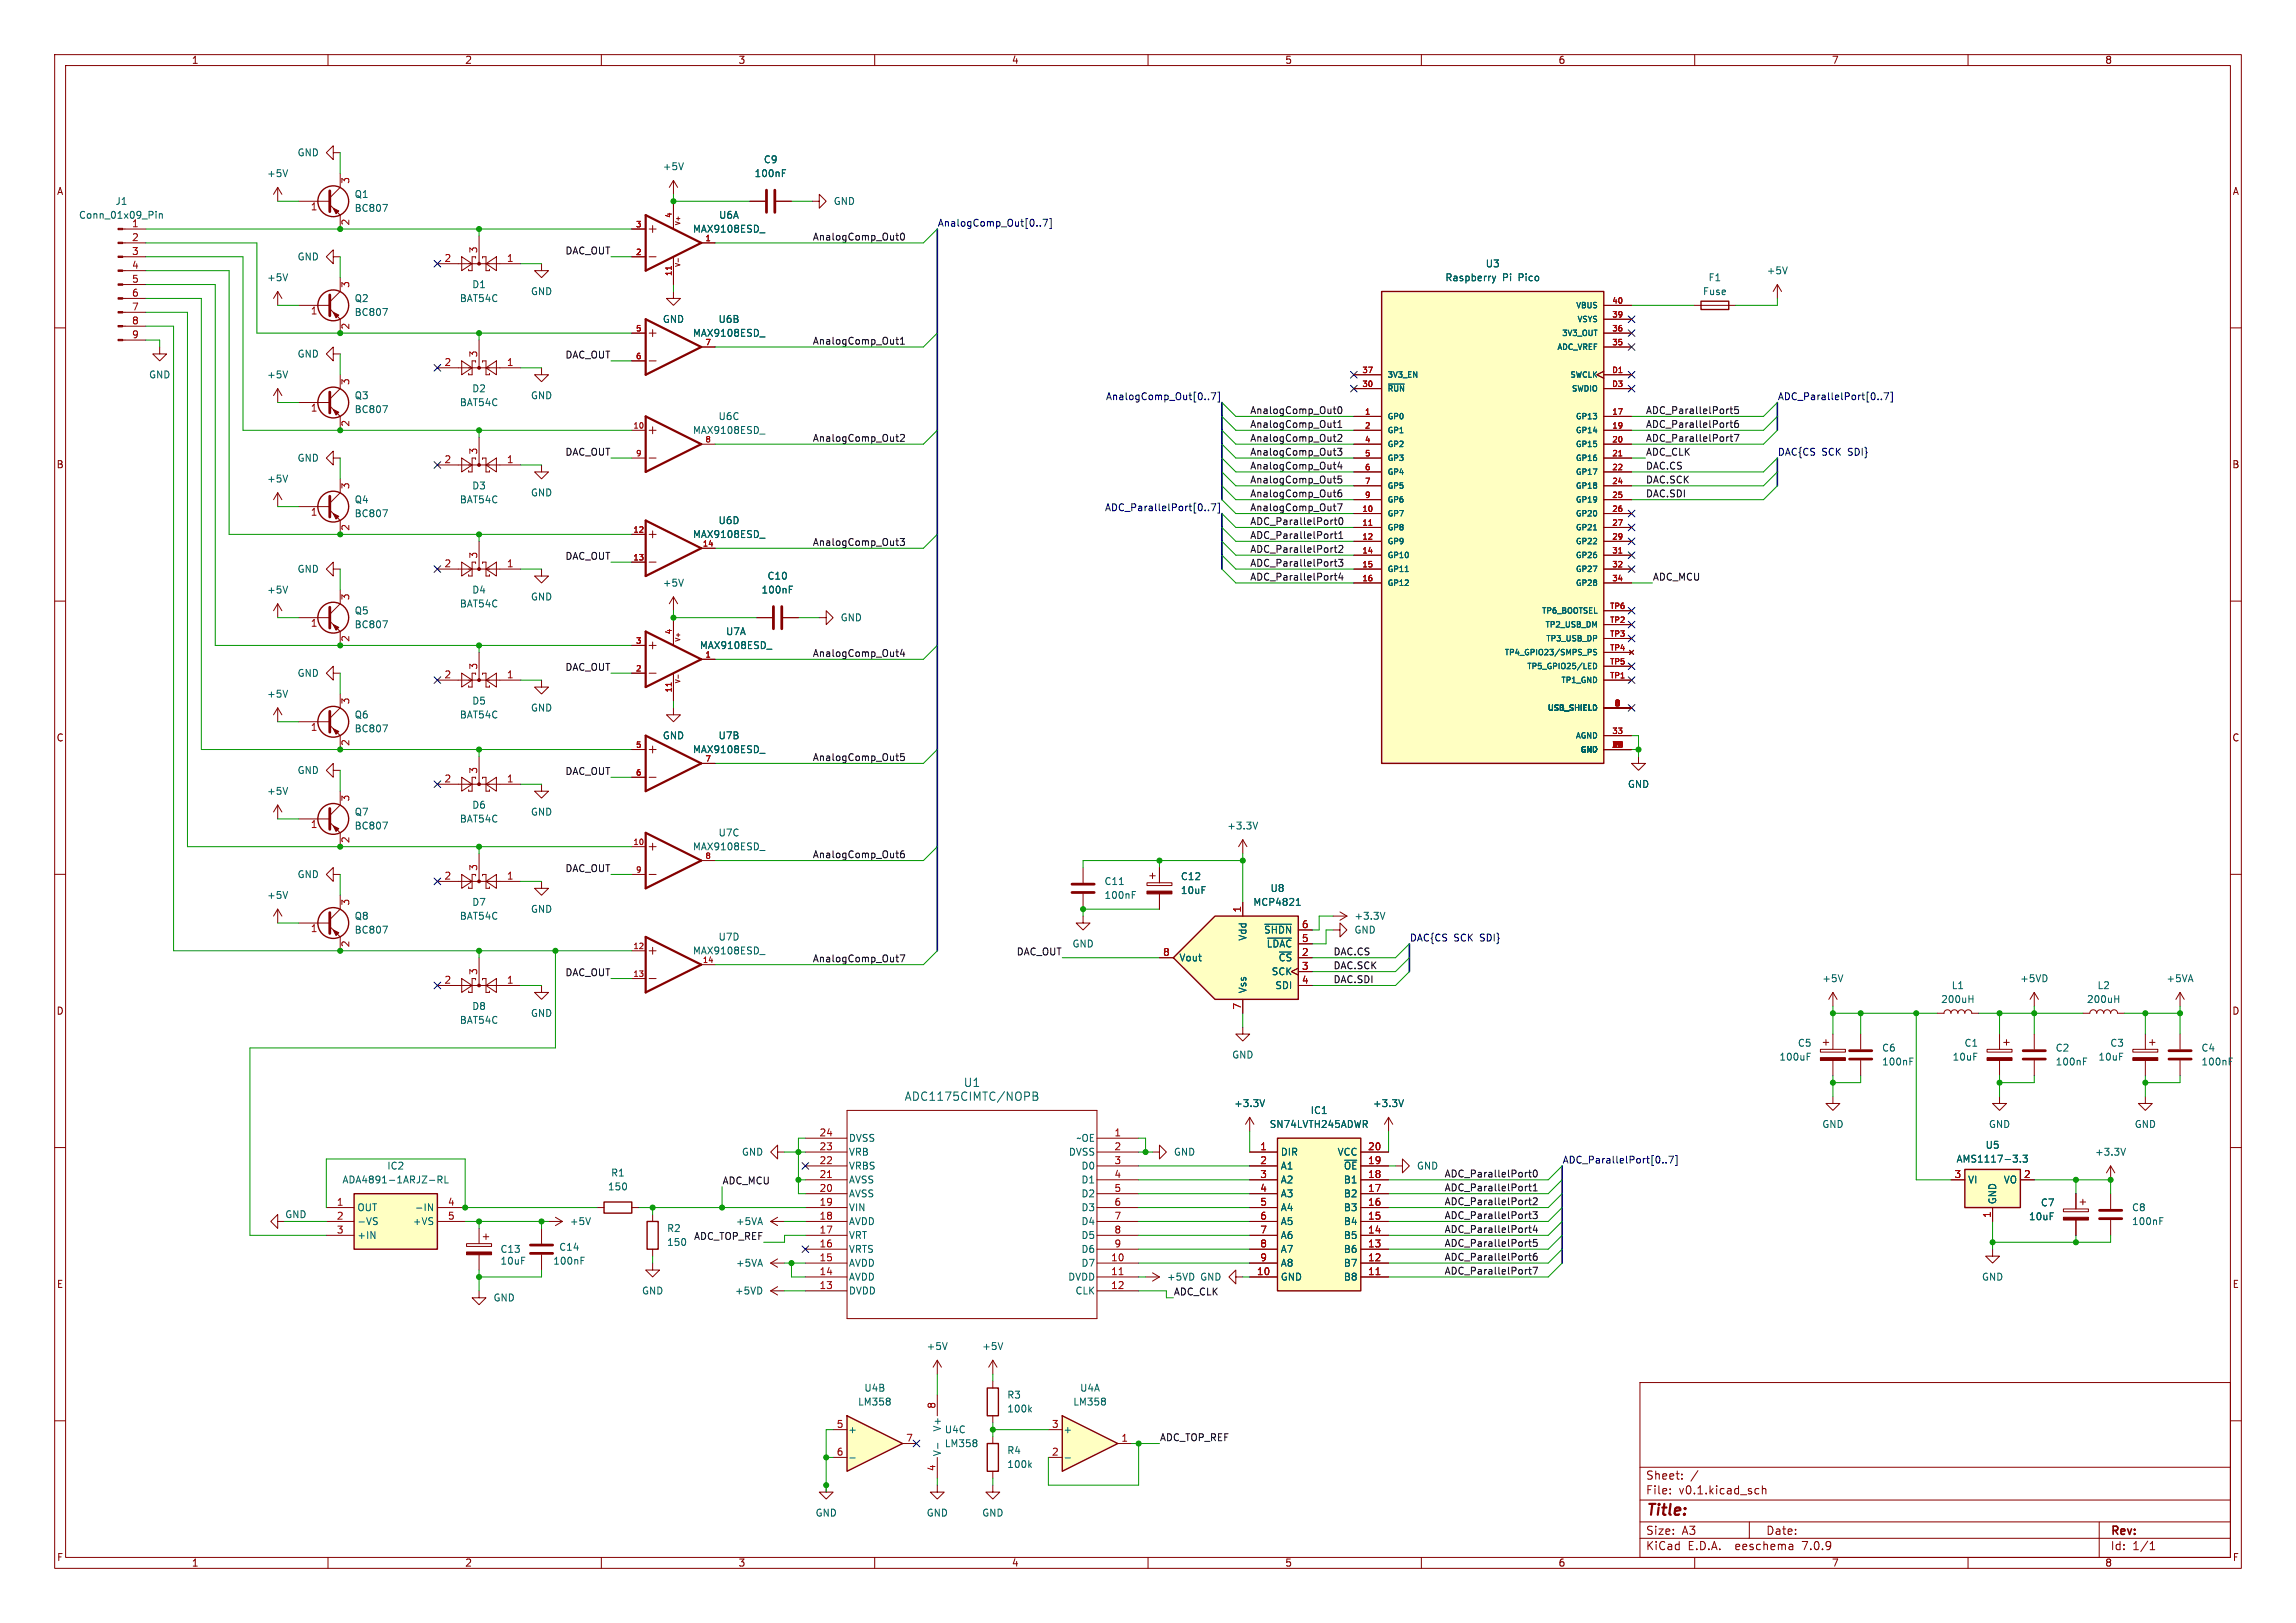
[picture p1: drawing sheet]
<svg xmlns="http://www.w3.org/2000/svg" width="420mm" height="297mm" viewBox="0 0 420 297" stroke-linecap="round" stroke-linejoin="round" font-family="sans-serif">
<defs><g id="words">
<text font-size="2.8" fill="#840000" x="301" y="277.9">Title:</text>
<g font-size="2.1" fill="#006464">
<text x="165.4" y="201.7">ADC1175CIMTC/NOPB</text>
<text x="176.2" y="199.1">U1</text>
</g>
<g font-size="2.1" fill="#840000">
<text x="301" y="273.7">File:</text>
<text x="301" y="271">Sheet:</text>
<text x="307.1" y="273.7">v0.1.kicad_sch</text>
<text x="301" y="281.1">Size:</text>
<text x="307.6" y="281.1">A3</text>
<text x="323" y="281.1">Date:</text>
<text x="386" y="281.3">Rev:</text>
<text x="301" y="283.9">KiCad</text>
<text x="308.7" y="283.9">E.D.A.</text>
<text x="317.6" y="283.9">eeschema</text>
<text x="330" y="283.9">7.0.9</text>
<text x="386" y="283.9">Id:</text>
<text x="390.1" y="283.9">1/1</text>
</g>
<g font-size="1.8" fill="#840000">
<text x="35" y="11.9">1</text>
<text x="85" y="11.9">2</text>
<text x="135" y="11.9">3</text>
<text x="185" y="11.9">4</text>
<text x="235" y="11.9">5</text>
<text x="285" y="11.9">6</text>
<text x="335" y="11.9">7</text>
<text x="385" y="11.9">8</text>
<text x="10.3" y="35.9">A</text>
<text x="408.3" y="35.9">A</text>
<text x="10.3" y="85.9">B</text>
<text x="408.2" y="85.9">B</text>
<text x="10.3" y="135.9">C</text>
<text x="408.2" y="135.9">C</text>
<text x="10.3" y="185.9">D</text>
<text x="408.2" y="185.9">D</text>
<text x="10.3" y="235.9">E</text>
<text x="408.3" y="235.9">E</text>
<text x="10.3" y="285.9">F</text>
<text x="35" y="286.9">1</text>
<text x="85" y="286.9">2</text>
<text x="135" y="286.9">3</text>
<text x="185" y="286.9">4</text>
<text x="235" y="286.9">5</text>
<text x="285" y="286.9">6</text>
<text x="335" y="286.9">7</text>
<text x="385" y="286.9">8</text>
<text x="408.3" y="285.9">F</text>
</g>
<g font-size="1.8" fill="#006464">
<text x="54.3" y="28.8">GND</text>
<text x="48.8" y="32.6">+5V</text>
<text x="121.2" y="31.3">+5V</text>
<text x="137.9" y="32.6">100nF</text>
<text x="139.6" y="30.1">C9</text>
<text x="14.4" y="40.2">Conn_01x09_Pin</text>
<text x="21" y="37.7">J1</text>
<text x="24.1" y="41.7">1</text>
<text x="64.8" y="39">BC807</text>
<text x="64.8" y="36.4">Q1</text>
<text x="131.4" y="40.2">U6A</text>
<text x="152.4" y="37.7">GND</text>
<text x="54.3" y="47.9">GND</text>
<text x="126.7" y="42.8">MAX9108ESD_</text>
<text x="48.8" y="51.7">+5V</text>
<text x="86.3" y="52.9">D1</text>
<text x="264.3" y="51.7">Raspberry</text>
<text x="271.7" y="49.1">U3</text>
<text x="274.8" y="51.7">Pi</text>
<text x="277.9" y="51.7">Pico</text>
<text x="312.4" y="51.7">F1</text>
<text x="323.1" y="50.4">+5V</text>
<text x="64.8" y="58">BC807</text>
<text x="64.8" y="55.5">Q2</text>
<text x="84" y="55.5">BAT54C</text>
<text x="97" y="54.2">GND</text>
<text x="121.2" y="59.3">GND</text>
<text x="131.3" y="59.3">U6B</text>
<text x="311.4" y="54.2">Fuse</text>
<text x="54.3" y="65.6">GND</text>
<text x="126.7" y="61.8">MAX9108ESD_</text>
<text x="27.2" y="69.4">GND</text>
<text x="48.8" y="69.4">+5V</text>
<text x="86.3" y="72">D2</text>
<text x="64.8" y="75.8">BC807</text>
<text x="64.8" y="73.3">Q3</text>
<text x="84" y="74.5">BAT54C</text>
<text x="97" y="73.3">GND</text>
<text x="131.3" y="77.1">U6C</text>
<text x="126.7" y="79.6">MAX9108ESD_</text>
<text x="48.8" y="88.5">+5V</text>
<text x="54.3" y="84.7">GND</text>
<text x="86.3" y="89.8">D3</text>
<text x="64.8" y="94.8">BC807</text>
<text x="64.8" y="92.3">Q4</text>
<text x="84" y="92.3">BAT54C</text>
<text x="97" y="91">GND</text>
<text x="126.7" y="98.7">MAX9108ESD_</text>
<text x="131.3" y="96.1">U6D</text>
<text x="54.3" y="105">GND</text>
<text x="121.2" y="107.5">+5V</text>
<text x="140.3" y="106.3">C10</text>
<text x="48.8" y="108.8">+5V</text>
<text x="64.8" y="112.6">Q5</text>
<text x="84" y="111.4">BAT54C</text>
<text x="86.3" y="108.8">D4</text>
<text x="97" y="110.1">GND</text>
<text x="139.2" y="108.8">100nF</text>
<text x="153.7" y="113.9">GND</text>
<text x="64.8" y="115.2">BC807</text>
<text x="127.9" y="119">MAX9108ESD_</text>
<text x="132.7" y="116.4">U7A</text>
<text x="54.3" y="124.1">GND</text>
<text x="48.8" y="127.9">+5V</text>
<text x="64.8" y="131.7">Q6</text>
<text x="84" y="131.7">BAT54C</text>
<text x="86.3" y="129.1">D5</text>
<text x="97" y="130.4">GND</text>
<text x="64.8" y="134.2">BC807</text>
<text x="121.2" y="135.5">GND</text>
<text x="131.3" y="135.5">U7B</text>
<text x="54.3" y="141.8">GND</text>
<text x="126.7" y="138">MAX9108ESD_</text>
<text x="48.8" y="145.6">+5V</text>
<text x="64.8" y="149.5">Q7</text>
<text x="86.3" y="148.2">D6</text>
<text x="97" y="149.5">GND</text>
<text x="297.7" y="144.4">GND</text>
<text x="64.8" y="152">BC807</text>
<text x="84" y="150.7">BAT54C</text>
<text x="126.7" y="155.8">MAX9108ESD_</text>
<text x="131.3" y="153.3">U7C</text>
<text x="224.4" y="152">+3.3V</text>
<text x="54.3" y="160.9">GND</text>
<text x="215.9" y="161.3">C12</text>
<text x="48.8" y="164.7">+5V</text>
<text x="86.3" y="166">D7</text>
<text x="97" y="167.2">GND</text>
<text x="201.9" y="164.7">100nF</text>
<text x="201.9" y="162.2">C11</text>
<text x="215.9" y="163.8">10uF</text>
<text x="229.2" y="166">MCP4821</text>
<text x="232.3" y="163.4">U8</text>
<text x="64.8" y="171">BC807</text>
<text x="64.8" y="168.5">Q8</text>
<text x="84" y="168.5">BAT54C</text>
<text x="131.3" y="172.3">U7D</text>
<text x="196.1" y="173.6">GND</text>
<text x="228.2" y="172.2" transform="rotate(-90 228.2 172.2)">Vdd</text>
<text x="231.1" y="171">~{SHDN}</text>
<text x="231.6" y="173.6">~{LDAC}</text>
<text x="247.7" y="171">GND</text>
<text x="247.7" y="168.5">+3.3V</text>
<text x="126.7" y="174.9">MAX9108ESD_</text>
<text x="215.6" y="176.1">Vout</text>
<text x="232.5" y="178.7">SCK</text>
<text x="233.8" y="176.1">~{CS}</text>
<text x="333.2" y="179.9">+5V</text>
<text x="369.4" y="179.9">+5VD</text>
<text x="396.2" y="179.9">+5VA</text>
<text x="86.3" y="185">D8</text>
<text x="228.2" y="181.9" transform="rotate(-90 228.2 181.9)">Vss</text>
<text x="233.2" y="181.2">SDI</text>
<text x="355" y="183.7">200uH</text>
<text x="356.9" y="181.2">L1</text>
<text x="381.7" y="183.7">200uH</text>
<text x="383.6" y="181.2">L2</text>
<text x="84" y="187.6">BAT54C</text>
<text x="97" y="186.3">GND</text>
<text x="328.8" y="191.7">C5</text>
<text x="359.3" y="191.7">C1</text>
<text x="385.9" y="191.7">C3</text>
<text x="225.3" y="193.9">GND</text>
<text x="325.4" y="194.3">100uF</text>
<text x="344.2" y="192.6">C6</text>
<text x="344.2" y="195.2">100nF</text>
<text x="357.1" y="194.3">10uF</text>
<text x="375.9" y="192.6">C2</text>
<text x="375.9" y="195.2">100nF</text>
<text x="383.8" y="194.3">10uF</text>
<text x="402.6" y="192.6">C4</text>
<text x="402.6" y="195.2">100nF</text>
<text x="225.7" y="202.8">+3.3V</text>
<text x="251.1" y="202.8">+3.3V</text>
<text x="155.2" y="209.1">DVSS</text>
<text x="196.8" y="209.1">~OE</text>
<text x="232.2" y="206.6">SN74LVTH245ADWR</text>
<text x="239.7" y="204.1">IC1</text>
<text x="333.2" y="206.6">GND</text>
<text x="363.7" y="206.6">GND</text>
<text x="390.4" y="206.6">GND</text>
<text x="70.7" y="214.2">IC2</text>
<text x="111.7" y="215.5">R1</text>
<text x="135.6" y="211.7">GND</text>
<text x="155.2" y="214.2">VRBS</text>
<text x="155.2" y="211.7">VRB</text>
<text x="195.4" y="211.7">DVSS</text>
<text x="197.7" y="214.2">D0</text>
<text x="214.6" y="211.7">GND</text>
<text x="234.2" y="211.7">DIR</text>
<text x="234.2" y="214.2">A1</text>
<text x="244.6" y="211.7">VCC</text>
<text x="245.7" y="214.2">~{OE}</text>
<text x="259.1" y="214.2">GND</text>
<text x="357.8" y="213">AMS1117-3.3</text>
<text x="363.1" y="210.4">U5</text>
<text x="383.1" y="211.7">+3.3V</text>
<text x="62.6" y="216.8">ADA4891-1ARJZ-RL</text>
<text x="65.3" y="221.8">OUT</text>
<text x="75.8" y="221.8">-IN</text>
<text x="111.1" y="218">150</text>
<text x="155.2" y="221.8">VIN</text>
<text x="155.2" y="219.3">AVSS</text>
<text x="155.2" y="216.8">AVSS</text>
<text x="197.7" y="216.8">D1</text>
<text x="197.7" y="219.3">D2</text>
<text x="197.7" y="221.8">D3</text>
<text x="234.2" y="216.8">A2</text>
<text x="234.2" y="219.3">A3</text>
<text x="234.2" y="221.8">A4</text>
<text x="245.7" y="221.8">B3</text>
<text x="245.7" y="219.3">B2</text>
<text x="245.7" y="216.8">B1</text>
<text x="359.9" y="216.8">VI</text>
<text x="365.4" y="220.5" transform="rotate(-90 365.4 220.5)">GND</text>
<text x="366.4" y="216.8">VO</text>
<text x="373.2" y="221">C7</text>
<text x="389.9" y="221.8">C8</text>
<text x="52.1" y="223.1">GND</text>
<text x="65.3" y="224.4">-VS</text>
<text x="65.3" y="226.9">+IN</text>
<text x="75.4" y="224.4">+VS</text>
<text x="104.1" y="224.4">+5V</text>
<text x="121.9" y="225.7">R2</text>
<text x="134.5" y="224.4">+5VA</text>
<text x="155.2" y="226.9">VRT</text>
<text x="155.2" y="224.4">AVDD</text>
<text x="197.7" y="224.4">D4</text>
<text x="197.7" y="226.9">D5</text>
<text x="234.2" y="224.4">A5</text>
<text x="234.2" y="226.9">A6</text>
<text x="245.7" y="226.9">B5</text>
<text x="245.7" y="224.4">B4</text>
<text x="371.1" y="223.5">10uF</text>
<text x="389.9" y="224.4">100nF</text>
<text x="91.4" y="229.5">C13</text>
<text x="91.4" y="231.6">10uF</text>
<text x="101.1" y="231.6">100nF</text>
<text x="102.2" y="229.1">C14</text>
<text x="121.9" y="228.2">150</text>
<text x="134.5" y="232">+5VA</text>
<text x="155.2" y="232">AVDD</text>
<text x="155.2" y="229.5">VRTS</text>
<text x="197.7" y="232">D7</text>
<text x="197.7" y="229.5">D6</text>
<text x="234.2" y="229.5">A7</text>
<text x="234.2" y="232">A8</text>
<text x="245.7" y="232">B7</text>
<text x="245.7" y="229.5">B6</text>
<text x="90.2" y="238.4">GND</text>
<text x="117.3" y="237.1">GND</text>
<text x="134.3" y="237.1">+5VD</text>
<text x="155.2" y="237.1">DVDD</text>
<text x="155.2" y="234.5">AVDD</text>
<text x="195.3" y="234.5">DVDD</text>
<text x="196.6" y="237.1">CLK</text>
<text x="213.4" y="234.5">+5VD</text>
<text x="219.4" y="234.5">GND</text>
<text x="234.2" y="234.5">GND</text>
<text x="245.7" y="234.5">B8</text>
<text x="362.5" y="234.5">GND</text>
<text x="169.4" y="247.2">+5V</text>
<text x="179.6" y="247.2">+5V</text>
<text x="156.9" y="257.4">LM358</text>
<text x="158" y="254.9">U4B</text>
<text x="184.2" y="256.1">R3</text>
<text x="196.2" y="257.4">LM358</text>
<text x="197.5" y="254.9">U4A</text>
<text x="155.1" y="262.5">+</text>
<text x="172.3" y="262.1" transform="rotate(-90 172.3 262.1)">V+</text>
<text x="172.7" y="262.5">U4C</text>
<text x="184.2" y="258.7">100k</text>
<text x="194.4" y="262.5">+</text>
<text x="172.3" y="266.6" transform="rotate(-90 172.3 266.6)">V-</text>
<text x="172.7" y="265">LM358</text>
<text x="184.2" y="266.3">R4</text>
<text x="184.2" y="268.8">100k</text>
<text x="149.1" y="277.7">GND</text>
<text x="169.4" y="277.7">GND</text>
<text x="179.6" y="277.7">GND</text>
</g>
<g font-size="1.8" fill="#a90000">
<text x="64.2" y="33.7" transform="rotate(-90 64.2 33.7)">3</text>
<text x="56.8" y="38.8">1</text>
<text x="64.2" y="41.3" transform="rotate(-90 64.2 41.3)">2</text>
<text x="24.1" y="44.2">2</text>
<text x="24.1" y="46.7">3</text>
<text x="87.4" y="46.4" transform="rotate(-90 87.4 46.4)">3</text>
<text x="24.1" y="49.3">4</text>
<text x="24.1" y="51.8">5</text>
<text x="64.2" y="52.8" transform="rotate(-90 64.2 52.8)">3</text>
<text x="81.2" y="48">2</text>
<text x="92.6" y="48">1</text>
<text x="24.1" y="54.4">6</text>
<text x="24.1" y="56.9">7</text>
<text x="24.1" y="59.4">8</text>
<text x="56.8" y="57.9">1</text>
<text x="24.1" y="62">9</text>
<text x="64.2" y="60.4" transform="rotate(-90 64.2 60.4)">2</text>
<text x="87.4" y="65.5" transform="rotate(-90 87.4 65.5)">3</text>
<text x="64.2" y="70.6" transform="rotate(-90 64.2 70.6)">3</text>
<text x="81.2" y="67.1">2</text>
<text x="92.6" y="67.1">1</text>
<text x="56.8" y="75.6">1</text>
<text x="64.2" y="78.2" transform="rotate(-90 64.2 78.2)">2</text>
<text x="87.4" y="83.3" transform="rotate(-90 87.4 83.3)">3</text>
<text x="64.2" y="89.6" transform="rotate(-90 64.2 89.6)">3</text>
<text x="81.2" y="84.8">2</text>
<text x="92.6" y="84.8">1</text>
<text x="56.8" y="94.7">1</text>
<text x="64.2" y="97.2" transform="rotate(-90 64.2 97.2)">2</text>
<text x="81.2" y="103.9">2</text>
<text x="87.4" y="102.3" transform="rotate(-90 87.4 102.3)">3</text>
<text x="92.6" y="103.9">1</text>
<text x="64.2" y="109.9" transform="rotate(-90 64.2 109.9)">3</text>
<text x="56.8" y="115">1</text>
<text x="64.2" y="117.5" transform="rotate(-90 64.2 117.5)">2</text>
<text x="81.2" y="124.2">2</text>
<text x="87.4" y="122.6" transform="rotate(-90 87.4 122.6)">3</text>
<text x="92.6" y="124.2">1</text>
<text x="64.2" y="129" transform="rotate(-90 64.2 129)">3</text>
<text x="56.8" y="134.1">1</text>
<text x="64.2" y="136.6" transform="rotate(-90 64.2 136.6)">2</text>
<text x="81.2" y="143.3">2</text>
<text x="87.4" y="141.7" transform="rotate(-90 87.4 141.7)">3</text>
<text x="92.6" y="143.3">1</text>
<text x="64.2" y="146.8" transform="rotate(-90 64.2 146.8)">3</text>
<text x="56.8" y="151.8">1</text>
<text x="64.2" y="154.4" transform="rotate(-90 64.2 154.4)">2</text>
<text x="81.2" y="161">2</text>
<text x="87.4" y="159.5" transform="rotate(-90 87.4 159.5)">3</text>
<text x="92.6" y="161">1</text>
<text x="64.2" y="165.8" transform="rotate(-90 64.2 165.8)">3</text>
<text x="227.1" y="167.1" transform="rotate(-90 227.1 167.1)">1</text>
<text x="56.8" y="170.9">1</text>
<text x="64.2" y="173.4" transform="rotate(-90 64.2 173.4)">2</text>
<text x="238.1" y="172.5">5</text>
<text x="238.1" y="169.9">6</text>
<text x="87.4" y="178.5" transform="rotate(-90 87.4 178.5)">3</text>
<text x="212.7" y="175">8</text>
<text x="238.1" y="175">2</text>
<text x="238.1" y="177.5">3</text>
<text x="81.2" y="180.1">2</text>
<text x="92.6" y="180.1">1</text>
<text x="227.1" y="184.9" transform="rotate(-90 227.1 184.9)">7</text>
<text x="238.1" y="180.1">4</text>
<text x="149.8" y="208">24</text>
<text x="203.8" y="208">1</text>
<text x="149.8" y="215.6">21</text>
<text x="149.8" y="213.1">22</text>
<text x="149.8" y="210.6">23</text>
<text x="203.8" y="210.6">2</text>
<text x="203.8" y="213.1">3</text>
<text x="203.8" y="215.6">4</text>
<text x="230.4" y="210.6">1</text>
<text x="230.4" y="213.1">2</text>
<text x="230.4" y="215.6">3</text>
<text x="250.1" y="215.6">18</text>
<text x="250.1" y="213.1">19</text>
<text x="250.1" y="210.6">20</text>
<text x="357.4" y="215.6">3</text>
<text x="370.1" y="215.6">2</text>
<text x="61.5" y="220.7">1</text>
<text x="81.8" y="220.7">4</text>
<text x="149.8" y="220.7">19</text>
<text x="149.8" y="218.2">20</text>
<text x="203.8" y="218.2">5</text>
<text x="203.8" y="220.7">6</text>
<text x="230.4" y="218.2">4</text>
<text x="230.4" y="220.7">5</text>
<text x="250.1" y="220.7">16</text>
<text x="250.1" y="218.2">17</text>
<text x="61.5" y="223.3">2</text>
<text x="61.5" y="225.8">3</text>
<text x="81.8" y="223.3">5</text>
<text x="149.8" y="225.8">17</text>
<text x="149.8" y="223.3">18</text>
<text x="203.8" y="223.3">7</text>
<text x="203.8" y="225.8">8</text>
<text x="230.4" y="223.3">6</text>
<text x="230.4" y="225.8">7</text>
<text x="250.1" y="225.8">14</text>
<text x="250.1" y="223.3">15</text>
<text x="364.2" y="223" transform="rotate(-90 364.2 223)">1</text>
<text x="149.8" y="233.4">14</text>
<text x="149.8" y="230.9">15</text>
<text x="149.8" y="228.3">16</text>
<text x="203.2" y="230.9">10</text>
<text x="203.2" y="233.4">11</text>
<text x="203.8" y="228.3">9</text>
<text x="229.8" y="233.4">10</text>
<text x="230.4" y="228.3">8</text>
<text x="230.4" y="230.9">9</text>
<text x="250.1" y="233.4">11</text>
<text x="250.1" y="230.9">12</text>
<text x="250.1" y="228.3">13</text>
<text x="149.8" y="236">13</text>
<text x="203.2" y="236">12</text>
<text x="171.2" y="257.9" transform="rotate(-90 171.2 257.9)">8</text>
<text x="153" y="261.4">5</text>
<text x="165.7" y="263.9">7</text>
<text x="192.3" y="261.4">3</text>
<text x="205" y="263.9">1</text>
<text x="153" y="266.4">6</text>
<text x="171.2" y="269.3" transform="rotate(-90 171.2 269.3)">4</text>
<text x="192.3" y="266.4">2</text>
</g>
<g font-size="1.8" fill="#000084">
<text x="171.4" y="41.6">AnalogComp_Out[0..7]</text>
<text x="202.2" y="73.3">AnalogComp_Out[0..7]</text>
<text x="325.1" y="73.3">ADC_ParallelPort[0..7]</text>
<text x="325.1" y="83.5">DAC{CS</text>
<text x="333.2" y="83.5">SCK</text>
<text x="338.2" y="83.5">SDI}</text>
<text x="202" y="93.6">ADC_ParallelPort[0..7]</text>
<text x="257.8" y="172.4">DAC{CS</text>
<text x="265.9" y="172.4">SCK</text>
<text x="270.9" y="172.4">SDI}</text>
<text x="285.8" y="213">ADC_ParallelPort[0..7]</text>
</g>
<g font-size="1.8" fill="#0f0f0f">
<text x="103.3" y="46.6">DAC_OUT</text>
<text x="148.6" y="44.1">AnalogComp_Out0</text>
<text x="103.3" y="65.7">DAC_OUT</text>
<text x="148.6" y="63.2">AnalogComp_Out1</text>
<text x="228.6" y="75.9">AnalogComp_Out0</text>
<text x="301" y="75.9">ADC_ParallelPort5</text>
<text x="103.3" y="83.5">DAC_OUT</text>
<text x="148.6" y="80.9">AnalogComp_Out2</text>
<text x="228.6" y="83.5">AnalogComp_Out3</text>
<text x="228.6" y="80.9">AnalogComp_Out2</text>
<text x="228.6" y="78.4">AnalogComp_Out1</text>
<text x="301" y="78.4">ADC_ParallelPort6</text>
<text x="301" y="80.9">ADC_ParallelPort7</text>
<text x="301" y="83.5">ADC_CLK</text>
<text x="228.6" y="86">AnalogComp_Out4</text>
<text x="228.6" y="88.6">AnalogComp_Out5</text>
<text x="301" y="86">DAC.CS</text>
<text x="301" y="88.6">DAC.SCK</text>
<text x="228.6" y="93.6">AnalogComp_Out7</text>
<text x="228.6" y="91.1">AnalogComp_Out6</text>
<text x="301" y="91.1">DAC.SDI</text>
<text x="148.6" y="100">AnalogComp_Out3</text>
<text x="228.6" y="96.2">ADC_ParallelPort0</text>
<text x="228.6" y="98.7">ADC_ParallelPort1</text>
<text x="228.6" y="101.3">ADC_ParallelPort2</text>
<text x="103.3" y="102.5">DAC_OUT</text>
<text x="228.6" y="106.3">ADC_ParallelPort4</text>
<text x="228.6" y="103.8">ADC_ParallelPort3</text>
<text x="302.3" y="106.3">ADC_MCU</text>
<text x="103.3" y="122.8">DAC_OUT</text>
<text x="148.6" y="120.3">AnalogComp_Out4</text>
<text x="103.3" y="141.9">DAC_OUT</text>
<text x="148.6" y="139.4">AnalogComp_Out5</text>
<text x="103.3" y="159.7">DAC_OUT</text>
<text x="148.6" y="157.1">AnalogComp_Out6</text>
<text x="103.3" y="178.7">DAC_OUT</text>
<text x="148.6" y="176.2">AnalogComp_Out7</text>
<text x="185.9" y="174.9">DAC_OUT</text>
<text x="243.8" y="180">DAC.SDI</text>
<text x="243.8" y="174.9">DAC.CS</text>
<text x="243.8" y="177.5">DAC.SCK</text>
<text x="264.2" y="215.6">ADC_ParallelPort0</text>
<text x="132.1" y="216.8">ADC_MCU</text>
<text x="264.2" y="218.1">ADC_ParallelPort1</text>
<text x="264.2" y="220.6">ADC_ParallelPort2</text>
<text x="126.9" y="227">ADC_TOP_REF</text>
<text x="264.2" y="223.2">ADC_ParallelPort3</text>
<text x="264.2" y="225.7">ADC_ParallelPort4</text>
<text x="264.2" y="228.3">ADC_ParallelPort5</text>
<text x="264.2" y="230.8">ADC_ParallelPort6</text>
<text x="264.2" y="233.3">ADC_ParallelPort7</text>
<text x="214.6" y="237.1">ADC_CLK</text>
<text x="212.1" y="263.8">ADC_TOP_REF</text>
</g>
<g font-size="1.4" fill="#a90000">
<text x="116.2" y="41.7">3</text>
<text x="122.9" y="40" transform="rotate(-90 122.9 40)">4</text>
<text x="116.2" y="46.7">2</text>
<text x="128.9" y="44.2">1</text>
<text x="122.9" y="50.6" transform="rotate(-90 122.9 50.6)">11</text>
<text x="294.8" y="58.2">39</text>
<text x="294.8" y="55.6">40</text>
<text x="116.2" y="60.7">5</text>
<text x="116.2" y="65.8">6</text>
<text x="128.9" y="63.2">7</text>
<text x="294.8" y="63.2">35</text>
<text x="294.8" y="60.7">36</text>
<text x="249.1" y="70.9">30</text>
<text x="249.1" y="68.3">37</text>
<text x="294.8" y="68.3">D1</text>
<text x="294.8" y="70.9">D3</text>
<text x="249.6" y="75.9">1</text>
<text x="294.8" y="75.9">17</text>
<text x="115.7" y="78.5">10</text>
<text x="116.2" y="83.6">9</text>
<text x="128.9" y="81">8</text>
<text x="249.6" y="78.5">2</text>
<text x="249.6" y="81">4</text>
<text x="249.6" y="83.6">5</text>
<text x="294.8" y="78.5">19</text>
<text x="294.8" y="81">20</text>
<text x="294.8" y="83.6">21</text>
<text x="249.6" y="86.1">6</text>
<text x="249.6" y="88.6">7</text>
<text x="294.8" y="86.1">22</text>
<text x="294.8" y="88.6">24</text>
<text x="249.1" y="93.7">10</text>
<text x="249.6" y="91.2">9</text>
<text x="294.8" y="91.2">25</text>
<text x="294.8" y="93.7">26</text>
<text x="115.7" y="97.5">12</text>
<text x="128.4" y="100.1">14</text>
<text x="249.1" y="96.3">11</text>
<text x="249.1" y="98.8">12</text>
<text x="249.1" y="101.3">14</text>
<text x="294.8" y="96.3">27</text>
<text x="294.8" y="98.8">29</text>
<text x="294.8" y="101.3">31</text>
<text x="115.7" y="102.6">13</text>
<text x="249.1" y="103.9">15</text>
<text x="249.1" y="106.4">16</text>
<text x="294.8" y="103.9">32</text>
<text x="294.8" y="106.4">34</text>
<text x="294.4" y="111.5">TP6</text>
<text x="116.2" y="117.9">3</text>
<text x="122.9" y="116.2" transform="rotate(-90 122.9 116.2)">4</text>
<text x="294.4" y="114">TP2</text>
<text x="294.4" y="116.6">TP3</text>
<text x="294.4" y="119.1">TP4</text>
<text x="116.2" y="122.9">2</text>
<text x="128.9" y="120.4">1</text>
<text x="294.4" y="124.2">TP1</text>
<text x="294.4" y="121.7">TP5</text>
<text x="122.9" y="126.8" transform="rotate(-90 122.9 126.8)">11</text>
<text x="295.3" y="129.3">B</text>
<text x="116.2" y="136.9">5</text>
<text x="294.8" y="136.9">18</text>
<text x="294.8" y="134.4">33</text>
<text x="295.3" y="136.9">8</text>
<text x="116.2" y="142">6</text>
<text x="128.9" y="139.4">7</text>
<text x="115.7" y="154.7">10</text>
<text x="116.2" y="159.8">9</text>
<text x="128.9" y="157.2">8</text>
<text x="115.7" y="173.7">12</text>
<text x="115.7" y="178.8">13</text>
<text x="128.4" y="176.3">14</text>
</g>
<g font-size="1.4" fill="#006464">
<text x="288.2" y="56.6">VBUS</text>
<text x="288.4" y="59.2">VSYS</text>
<text x="284.7" y="64.2">ADC_VREF</text>
<text x="285.6" y="61.7">3V3_OUT</text>
<text x="253.7" y="71.9">~{RUN}</text>
<text x="253.7" y="69.3">3V3_EN</text>
<text x="287.1" y="69.3">SWCLK</text>
<text x="287.4" y="71.9">SWDIO</text>
<text x="253.7" y="76.9">GP0</text>
<text x="288.1" y="76.9">GP13</text>
<text x="253.7" y="79.5">GP1</text>
<text x="253.7" y="82">GP2</text>
<text x="288.1" y="79.5">GP14</text>
<text x="288.1" y="82">GP15</text>
<text x="253.7" y="84.6">GP3</text>
<text x="253.7" y="87.1">GP4</text>
<text x="253.7" y="89.6">GP5</text>
<text x="288.1" y="84.6">GP16</text>
<text x="288.1" y="87.1">GP17</text>
<text x="288.1" y="89.6">GP18</text>
<text x="253.7" y="94.7">GP7</text>
<text x="253.7" y="92.2">GP6</text>
<text x="288.1" y="92.2">GP19</text>
<text x="288.1" y="94.7">GP20</text>
<text x="253.7" y="97.3">GP8</text>
<text x="253.7" y="99.8">GP9</text>
<text x="288.1" y="97.3">GP21</text>
<text x="288.1" y="99.8">GP22</text>
<text x="253.7" y="102.3">GP10</text>
<text x="253.7" y="104.9">GP11</text>
<text x="253.7" y="107.4">GP12</text>
<text x="288.1" y="102.3">GP26</text>
<text x="288.1" y="104.9">GP27</text>
<text x="288.1" y="107.4">GP28</text>
<text x="281.9" y="112.5">TP6_BOOTSEL</text>
<text x="282.6" y="115">TP2_USB_DM</text>
<text x="282.7" y="117.6">TP3_USB_DP</text>
<text x="275.1" y="120.1">TP4_GPIO23/SMPS_PS</text>
<text x="279.2" y="122.7">TP5_GPIO25/LED</text>
<text x="285.5" y="125.2">TP1_GND</text>
<text x="283" y="130.3">USB_SHIELD</text>
<text x="288.1" y="135.4">AGND</text>
<text x="289" y="137.9">GND</text>
</g>
<g font-size="1.1" fill="#840000">
<text x="124.6" y="41.4" transform="rotate(-90 124.6 41.4)">V+</text>
<text x="124.6" y="49" transform="rotate(-90 124.6 49)">V-</text>
<text x="124.6" y="117.6" transform="rotate(-90 124.6 117.6)">V+</text>
<text x="124.6" y="125.2" transform="rotate(-90 124.6 125.2)">V-</text>
</g>
</g></defs>
<g fill="none" stroke="#840000" stroke-width=".18">
<path d="M10 10h400v277h-400zM12 12h396v273h-396zM60 10v2M110 10v2M160 10v2M210 10v2M260 10v2M310 10v2M360 10v2M10 60h2M309.9 55.9h7.6M325.1 52.1l-.7 1.2"/>
<path d="M325.1 52.1v2.5M325.1 52.1l.8 1.2M408 60h2M10 110h2M408 110h2M10 160h2M115.6 154.9h2.5M118.7 154.9h1.3M119.4 154.3v1.3M128.3 157.5h2.5M408 160h2M61 160v-1.2l-1.3 1.2 1.3 1.3v-1.3h1.2"/>
<path d="M115.6 160h2.5M115.6 179.1h2.5M115.6 174h2.5M118.7 160h1.3M118.7 179.1h1.3M118.7 174h1.3M119.4 173.4v1.2M128.3 176.5h2.5M198.1 167.6v1.3h1.3l-1.3 1.3-1.3-1.3h1.3M333 192h4.6v.5h-4.6zM333.5 190.8h1M334 190.2v1.1"/>
<path d="M335.3 181.6v2.6M335.3 189.2v2.8M335.3 194.1v2.8M335.3 181.6l-.8 1.3M335.3 181.6l.7 1.3M340.4 189.2v2.8M340.4 194.1v2.8M354.3 185.4h1.3a.64 .64 0 0 1 .6-.6 .64 .64 0 0 1 .7 .6 .64 .64 0 0 1 .6-.6 .64 .64 0 0 1 .6 .6 .64 .64 0 0 1 .7-.6 .64 .64 0 0 1 .6 .6 .64 .64 0 0 1 .6-.6 .64 .64 0 0 1 .7 .6h1.2M372.1 181.6l-.8 1.3M372.1 181.6v2.6M372.1 181.6l.8 1.3M381 185.4h1.3a.64 .64 0 0 1 .6-.6 .64 .64 0 0 1 .6 .6 .64 .64 0 0 1 .7-.6 .64 .64 0 0 1 .6 .6 .64 .64 0 0 1 .6-.6 .64 .64 0 0 1 .7 .6 .64 .64 0 0 1 .6-.6 .64 .64 0 0 1 .6 .6h1.3"/>
<path d="M390.1 192h4.6v.5h-4.6zM392.4 189.2v2.8M392.4 194.1v2.8M393.2 190.8h1M393.7 190.2v1.1M398.8 181.6v2.6M398.8 189.2v2.8M398.8 194.1v2.8M398.8 181.6l-.8 1.3M398.8 181.6l.7 1.3M10 210h2M142.2 210.8v-1.2l-1.2 1.2 1.2 1.3v-1.3h1.3"/>
<path d="M147.3 210.8h7.6M147.3 218.4h7.6M147.3 215.9h7.6M147.3 213.4h7.6M147.3 208.3h7.6M154.9 203.2h45.8v38.1h-45.8zM200.7 210.8h7.6M200.7 218.4h7.6M200.7 215.9h7.6M200.7 213.4h7.6M200.7 208.3h7.6M210.8 210.8h1.3v-1.2l1.3 1.2-1.3 1.3v-1.3"/>
<path d="M228.6 210.8h5.1M228.6 218.4h5.1M228.6 215.9h5.1M228.6 213.4h5.1M248.9 210.8h5.1M248.9 218.4h5.1M248.9 215.9h5.1M248.9 213.4h5.1M254 204.5l-.8 1.2M254 204.5v2.5M254 204.5l.8 1.2M335.3 200.7v1.2h1.2l-1.2 1.3-1.3-1.3h1.3"/>
<path d="M356.9 215.9h2.5M365.8 200.7v1.2h1.2l-1.2 1.3-1.3-1.3h1.3M369.6 215.9h2.5M386.1 213.4l-.8 1.2M386.1 213.4v2.5M386.1 213.4l.7 1.2M392.4 200.7v1.2h1.3l-1.3 1.3-1.2-1.3h1.2M408 210h2M50.8 223.5v-1.3l-1.3 1.3 1.3 1.3v-1.3h1.3M59.7 226.1h5.1M59.7 223.5h5.1M59.7 221h5.1"/>
<path d="M80 223.5h5.1M80 221h5.1M85.3 227.6h4.6v.5h-4.6zM87.6 236.2v1.3h1.3l-1.3 1.3-1.2-1.3h1.2M87.6 224.8v2.8M87.6 229.6v2.8M88.4 226.3h1M88.9 225.8v1M99.1 224.8v2.8M99.1 229.6v2.8M100.3 223.5h2.6M101.6 222.8l1.3 .7"/>
<path d="M102.9 223.5l-1.3 .8M109.2 221h1.3M115.6 221h1.2M147.3 233.7h7.6M147.3 231.1h7.6M147.3 228.6h7.6M147.3 226.1h7.6M147.3 223.5h7.6M147.3 221h7.6M147.3 236.2h7.6M200.7 233.7h7.6M200.7 231.1h7.6"/>
<path d="M200.7 228.6h7.6M200.7 226.1h7.6M200.7 223.5h7.6M200.7 221h7.6M200.7 236.2h7.6M228.6 233.7h5.1M228.6 231.1h5.1M228.6 228.6h5.1M228.6 226.1h5.1M228.6 223.5h5.1M228.6 221h5.1M248.9 233.7h5.1"/>
<path d="M248.9 231.1h5.1M248.9 228.6h5.1M248.9 226.1h5.1M248.9 223.5h5.1M248.9 221h5.1M364.5 228.6v1.3h1.3l-1.3 1.2-1.3-1.2h1.3M364.5 221v2.5M10 260h2M171.4 248.9l-.7 1.3M171.4 248.9v2.6M171.4 248.9l.8 1.3M181.6 252.7v1.3"/>
<path d="M181.6 259.1v1.2M300 253h108v32h-108zM408 260h2M171.4 271.8v1.2h1.3l-1.3 1.3-1.2-1.3h1.2M181.6 271.8v1.2h1.3l-1.3 1.3-1.3-1.3h1.3M181.6 262.9v1.3M181.6 269.2v1.3M300 278.5h108M300 274.5h108M300 268.5h108M305.5 273.2v.2M305.5 272.5v.1"/>
<path d="M307.7 270.5v.2M307.7 269.8v.1M310.6 269.1l-1.3 1.9M320 278.5v3M321.3 272.4l.4 .1M321.7 273.3l-.4 .1M322.4 272.5l.2-.1 .3 .1 .1 .9M322.4 271.9v1.5M384 278.5v6.5M60 285v2M110 285v2M160 285v2"/>
<path d="M210 285v2M260 285v2M300 281.5h108M310 285v2M327.9 282.7v.9M327.9 283.5l-.1 .1M327.9 282.9l-.1 .1M360 285v2M393.3 283.6h.9M393.3 282.5l.4-.4v1.5"/>
</g>
<g fill="none" stroke="#006464" stroke-width=".18">
<path d="M326.9 48.8l-.4 1.3M139 155.6h.9M139 174.7h.9M337.1 178.4l-.4 1.2M189 199.8h.5l.2 .2 .1 .3-.3 .3a.41 .41 0 0 1 .4 .3 .41 .41 0 0 1-.3 .5h-.6zM330.6 193.3h.4M330.6 192.7h.6M349.4 194.2h.4M349.4 193.6h.6M360.2 182.8h.7M360.9 182.2v1.3M386.8 182.8h.8"/>
<path d="M387.6 182.2v1.3M407.8 194.2h.4M407.8 193.6h.6M80.1 215.9l.6-.1 .2-.2-.1-.3-.7-.1v1.3M80.4 215.9l.5 .6M81.4 215.2v1.3h.6M189 200.6h.5M249.7 205.7l.4 .6M250 205.1l.1 .2-.1 .4M256.7 201.2l-.4 1.3M369.6 212.5v.2M370.1 211.4h.7l-.4 .5 .4 .1v.5l-.2 .2-.5-.2"/>
<path d="M388.8 210.1l-.4 1.3M67.9 225.4l.7 1.2v-1.2M68.5 223.4l.4 .2 .1 .3-.2 .2h-.3M68.5 222.8l.5 .1M78.4 220.3l.7 1.3v-1.3M106.3 230.7h.4M106.3 230.1h.6M108 222.8l-.4 1.3M173.3 245.7l-.5 1.3M188.3 257.9l.4 .5M188.7 257.5l-.5 .5M188.3 268.1l.4 .4"/>
<path d="M188.7 267.7l-.5 .5"/>
</g>
<g fill="#ffffc2" stroke="#ffffc2" stroke-width=".18">
<path d="M233.7 208.3h15.2v27.9h-15.2z"/>
<path d="M64.8 218.4h15.2v10.2h-15.2z"/>
<path d="M359.4 214h10.2v7h-10.2z"/>
</g>
<path d="M311.1 55.1h5.1v1.5h-5.1zM64.8 218.4h15.2v10.2h-15.2zM110.5 220h5.1v2h-5.1zM233.7 208.3h15.2v27.9h-15.2zM359.4 214h10.2v7h-10.2zM180.6 254h2v5.1h-2zM180.6 264.2h2v5h-2z" fill="none" stroke="#840000" stroke-width=".25"/>
<path d="M151.4 215.5h.7M204.7 233.3h.7M251.7 233.3h.7" fill="none" stroke="#a90000" stroke-width=".18"/>
<path d="M338.3 193.8h4.1M338.3 192.3h4.1M396.7 193.8h4.1M396.7 192.3h4.1M97 227.8h4.1M97 229.4h4.1" fill="none" stroke="#840000" stroke-width=".51"/>
<path d="M118.1 152.4l10.2 5.1-10.2 5.1zM118.1 171.5l10.2 5-10.2 5.1z" fill="none" stroke="#840000" stroke-width=".41"/>
<g fill="#840000" stroke="#840000" stroke-width=".18">
<path d="M85.3 229.1h4.6v.5h-4.6z"/>
<path d="M333 193.5h4.6v.6h-4.6z"/>
<path d="M390.1 193.5h4.6v.6h-4.6z"/>
</g>
<path d="M194.3 259.1l10.2 5.1-10.2 5z" fill="#ffffc2"/>
<g fill="none" stroke="#840000" stroke-width=".25">
<path d="M118.4 223.5h2v5.1h-2zM194.3 259.1l10.2 5.1-10.2 5z"/>
<circle cx="61" cy="149.9" r="2.82"/>
</g>
<g fill="none" stroke="#840000" stroke-width=".18">
<path d="M50.8 147.3l-.8 1.3M50.8 147.3v2.6M50.8 147.3l.8 1.3M54.6 149.9h5.7M60.3 150.5l1.9 1.9v2.5M62.2 144.8v2.5l-1.9 1.9M99.1 161.3v1.3h1.2l-1.2 1.2-1.3-1.2h1.3M99.1 180.3v1.3h1.2l-1.2 1.3-1.3-1.3h1.3M363.5 192h4.5v.5h-4.5zM365.8 189.2v2.8M365.8 194.1v2.8M366.5 190.8h1"/>
<path d="M367 190.2v1.1M372.1 189.2v2.8M372.1 194.1v2.8M255.3 213.4h1.2v-1.3l1.3 1.3-1.3 1.2v-1.2M119.4 231.1v1.3h1.2l-1.2 1.3-1.3-1.3h1.3M119.4 222.2v1.3M119.4 228.6v1.3M141 223.5l1.2 .8M141 223.5h2.5M141 231.1l1.2 .8M141 231.1h2.5M141 236.2l1.2 .8"/>
<path d="M141 236.2h2.5M142.2 222.8l-1.2 .7M142.2 230.4l-1.2 .7M142.2 235.5l-1.2 .7M226.1 233.7v-1.3l-1.3 1.3 1.3 1.2v-1.2h1.2M171.4 255.3v3.8M181.6 248.9l-.8 1.3M181.6 248.9v2.6M181.6 248.9l.8 1.3M171.4 266.7v3.8M191.8 266.7h2.5M191.8 261.6h2.5"/>
<path d="M204.5 264.2h2.5"/>
</g>
<path d="M52.6 144.1l-.4 1.3M70 150.4h.9l-.6 1.3M381.1 194.2h.4M381.1 193.6h.6M183.4 245.7l-.4 1.3M202.1 256v.3M202.1 256.5v.5M171.5 264.1v1M178.6 263.6v.3M178.6 264.1v.5M194.8 266.8h1" fill="none" stroke="#006464" stroke-width=".18"/>
<g fill="#840000" stroke="#840000" stroke-width=".18">
<path d="M363.5 193.5h4.5v.6h-4.5z"/>
<path d="M61 151.1l1 .5-.5 .5z"/>
</g>
<path d="M60.3 148v3.8M370.1 193.8h4M370.1 192.3h4" fill="none" stroke="#840000" stroke-width=".51"/>
<path d="M154.9 259.1l10.2 5.1-10.2 5z" fill="#ffffc2"/>
<path d="M154.9 259.1l10.2 5.1-10.2 5z" fill="none" stroke="#840000" stroke-width=".25"/>
<g fill="none" stroke="#840000" stroke-width=".18">
<path d="M87.6 138.4v5.1M299.7 138.4v1.3h1.3l-1.3 1.3-1.3-1.3h1.3M80 143.5h15.2M84.5 142.2l1.9 1.3-1.9 1.3zM87 142.5v-.3h-.6v2.6h-.7v-.3M87.6 156.2v5.1M88.3 142.5v-.3h.6v2.6h.6v-.3M88.9 143.5l1.9-1.3v2.6zM198.1 158.8v2.7M80 161.3h15.2M84.5 160l1.9 1.3-1.9 1.3zM84.5 179.1l1.9 1.2-1.9 1.3z"/>
<path d="M87 160.3v-.3h-.6v2.6h-.7v-.3M87 179.3v-.2h-.6v2.5h-.7v-.2M87.6 175.3v5M88.3 160.3v-.3h.6v2.6h.6v-.3M88.3 179.3v-.2h.6v2.5h.6v-.2M88.9 161.3l1.9-1.3v2.6zM198.1 163.6v2.8M80 180.3h15.2M88.9 180.3l1.9-1.2v2.5zM227.3 188v1.2h1.3l-1.3 1.3-1.2-1.3h1.2M228.6 204.5l-.8 1.2M228.6 204.5v2.5"/>
<path d="M228.6 204.5l.8 1.2M379.7 218.4v2.8M380.5 220h1M381 219.5v1M386.1 218.4v2.8M209.5 233.7h2.6M210.8 232.9l1.3 .8M212.1 233.7l-1.3 .7M377.4 221.2h4.6v.5h-4.6zM379.7 223.3v2.8M386.1 223.3v2.8M151.1 271.8v1.2h1.3l-1.3 1.3-1.2-1.3h1.2"/>
<path d="M152.4 261.6h2.5M152.4 266.7h2.5M165.1 264.2h2.5"/>
</g>
<path d="M204.8 161.9h.7M207.1 163.7h.4M207.1 163.1h.6M231.3 201.2l-.4 1.3M395.1 223.4h.4M395.1 222.8h.6M162.8 256v.3M162.8 256.5v.5M155.5 266.8h.9" fill="none" stroke="#006464" stroke-width=".18"/>
<path d="M196.1 163.3h4.1M196.1 161.8h4.1M384 223h4.1M384 221.5h4.1" fill="none" stroke="#840000" stroke-width=".51"/>
<g fill="#840000" stroke="#840000" stroke-width=".18">
<path d="M377.4 222.8h4.6v.5h-4.6z"/>
<circle cx="87.6" cy="143.5" r=".25"/>
<circle cx="87.6" cy="161.3" r=".25"/>
<circle cx="87.6" cy="180.3" r=".25"/>
</g>
<path d="M214.6 175.3l7.6-7.7h15.3v15.3h-15.3z" fill="#ffffc2"/>
<g fill="none" stroke="#840000" stroke-width=".25">
<path d="M252.7 53.3h40.7v86.4h-40.7zM214.6 175.3l7.6-7.7h15.3v15.3h-15.3z"/>
<circle cx="61" cy="36.8" r="2.82"/>
<circle cx="61" cy="55.9" r="2.82"/>
<circle cx="61" cy="73.7" r="2.82"/>
<circle cx="61" cy="92.7" r="2.82"/>
<circle cx="61" cy="113" r="2.82"/>
<circle cx="61" cy="132.1" r="2.82"/>
<circle cx="61" cy="168.9" r="2.82"/>
</g>
<g fill="none" stroke="#840000" stroke-width=".18">
<path d="M50.8 34.3v2.5M50.8 34.3l-.8 1.3M50.8 34.3l.8 1.3M54.6 36.8h5.7M60.3 37.5l1.9 1.9v2.5M61 27.9v-1.2l-1.3 1.2 1.3 1.3v-1.3h1.2M62.2 31.8v2.5l-1.9 1.9M123.2 33v2.6M123.2 36.8v5.1M123.2 33l-.8 1.3M123.2 33l.8 1.3M137.2 36.8h2.8"/>
<path d="M142 36.8h2.8M148.6 36.8h1.3v-1.2l1.2 1.2-1.2 1.3v-1.3M22.5 47h4.2M22.5 49.5h4.2M22.5 59.7h4.2M22.5 57.2h4.2M22.5 54.6h4.2M22.5 52.1h4.2M22.5 44.5h4.2M22.5 41.9h4.2M50.8 53.3v2.6M50.8 53.3l-.8 1.3"/>
<path d="M50.8 53.3l.8 1.3M54.6 55.9h5.7M60.3 56.5l1.9 1.9v2.6M61 47v-1.3l-1.3 1.3 1.3 1.3v-1.3h1.2M62.2 50.8v2.5l-1.9 1.9M80 48.3h15.2M84.5 47l1.9 1.3-1.9 1.2zM87 47.2v-.2h-.6v2.5h-.7v-.2M87.6 43.2v5.1M88.3 47.2v-.2h.6v2.5h.6v-.2M88.9 48.3l1.9-1.3v2.5zM99.1 48.3v1.2h1.2l-1.2 1.3-1.3-1.3h1.3"/>
<path d="M115.6 47h2.5M115.6 41.9h2.5M118.7 47h1.3M118.7 41.9h1.3M119.4 41.3v1.2M123.2 53.3v1.3h1.3l-1.3 1.3-1.3-1.3h1.3M123.2 47v5.1M124.1 47.3v.6M128.3 44.5h2.5M293.4 58.4h5M293.4 55.9h5M22.5 62.2h4.2"/>
<path d="M29.2 63.5v1.3h1.3l-1.3 1.2-1.3-1.2h1.3M50.8 71.1v2.6M50.8 71.1l-.8 1.3M50.8 71.1l.8 1.3M54.6 73.7h5.7M60.3 74.3l1.9 1.9v2.5M61 64.8v-1.3l-1.3 1.3 1.3 1.2v-1.2h1.2M62.2 68.6v2.5l-1.9 1.9M80 67.3h15.2M84.5 66l1.9 1.3-1.9 1.3zM87 66.3v-.3h-.6v2.6h-.7v-.3M87.6 62.2v5.1"/>
<path d="M88.3 66.3v-.3h.6v2.6h.6v-.3M88.9 67.3l1.9-1.3v2.6zM99.1 67.3v1.3h1.2l-1.2 1.3-1.3-1.3h1.3M115.6 78.7h2.5M115.6 61h2.5M115.6 66h2.5M118.7 78.7h1.3M118.7 61h1.3M118.7 66h1.3M119.4 60.3v1.3M119.4 78.1v1.3M128.3 63.5h2.5"/>
<path d="M247.6 76.2h5.1M247.6 78.7h5.1M247.6 71.1h5.1M247.6 68.6h5.1M293.4 67.9l-1.3 .7 1.3 .6M293.4 76.2h5M293.4 78.7h5M293.4 71.1h5M293.4 63.5h5M293.4 61h5M293.4 68.6h5M50.8 90.2v2.5"/>
<path d="M50.8 90.2l-.8 1.2M50.8 90.2l.8 1.2M54.6 92.7h5.7M60.3 93.3l1.9 2v2.5M61 83.8v-1.2l-1.3 1.2 1.3 1.3v-1.3h1.2M62.2 87.6v2.6l-1.9 1.9M80 85.1h15.2M84.5 83.8l1.9 1.3-1.9 1.3zM87 84.1v-.3h-.6v2.6h-.7v-.3M87.6 80v5.1M87.6 99.1v5M88.3 84.1v-.3h.6v2.6h.6v-.3"/>
<path d="M88.9 85.1l1.9-1.3v2.6zM99.1 85.1v1.3h1.2l-1.2 1.2-1.3-1.2h1.3M115.6 83.8h2.5M115.6 97.8h2.5M118.7 83.8h1.3M118.7 97.8h1.3M119.4 97.2v1.2M128.3 81.3h2.5M247.6 94h5.1M247.6 96.5h5.1M247.6 99.1h5.1M247.6 81.3h5.1"/>
<path d="M247.6 83.8h5.1M247.6 86.4h5.1M247.6 88.9h5.1M247.6 91.4h5.1M293.4 94h5M293.4 96.5h5M293.4 99.1h5M293.4 81.3h5M293.4 83.8h5M293.4 86.4h5M293.4 88.9h5M293.4 91.4h5"/>
<path d="M50.8 110.5v2.5M50.8 110.5l-.8 1.3M50.8 110.5l.8 1.3M54.6 113h5.7M60.3 113.7l1.9 1.9v2.5M61 104.1v-1.2l-1.3 1.2 1.3 1.3v-1.3h1.2M62.2 108v2.5l-1.9 1.9M80 104.1h15.2M84.5 102.9l1.9 1.2-1.9 1.3zM87 103.1v-.2h-.6v2.5h-.7v-.2M87.6 119.4v5.1M88.3 103.1v-.2h.6v2.5h.6v-.2"/>
<path d="M88.9 104.1l1.9-1.2v2.5zM99.1 104.1v1.3h1.2l-1.2 1.3-1.3-1.3h1.3M115.6 102.9h2.5M115.6 118.1h2.5M118.7 102.9h1.3M118.7 118.1h1.3M119.4 117.5v1.2M123.2 109.2l-.8 1.3M123.2 109.2v2.6M123.2 113v5.1M123.2 109.2l.8 1.3M128.3 100.3h2.5"/>
<path d="M138.4 113h2.8M143.3 113h2.7M149.9 113h1.2v-1.2l1.3 1.2-1.3 1.3v-1.3M247.6 101.6h5.1M247.6 104.1h5.1M247.6 106.7h5.1M293.4 101.6h5M293.4 104.1h5M293.4 106.7h5M293.4 114.3h5M293.4 116.8h5M293.4 119.4h5"/>
<path d="M293.4 111.8h5M298.1 119l.7 .8M298.8 119l-.7 .8M50.8 129.5v2.6M50.8 129.5l-.8 1.3M50.8 129.5l.8 1.3M54.6 132.1h5.7M60.3 132.7l1.9 1.9v2.6M61 123.2v-1.3l-1.3 1.3 1.3 1.3v-1.3h1.2M62.2 127v2.5l-1.9 1.9M80 124.5h15.2M84.5 123.2l1.9 1.3-1.9 1.2z"/>
<path d="M87 123.4v-.2h-.6v2.5h-.7v-.2M88.3 123.4v-.2h.6v2.5h.6v-.2M88.9 124.5l1.9-1.3v2.5zM99.1 124.5v1.2h1.2l-1.2 1.3-1.3-1.3h1.3M115.6 137.2h2.5M115.6 123.2h2.5M118.7 137.2h1.3M118.7 123.2h1.3M119.4 136.5v1.3M123.2 129.5v1.3h1.3l-1.3 1.3-1.3-1.3h1.3M123.2 123.2v5.1M124.1 123.5v.6"/>
<path d="M128.3 139.7h2.5M128.3 120.7h2.5M293.4 137.2h5M293.4 134.6h5M293.4 129.5h5M293.4 124.5h5M293.4 121.9h5M61 141v-1.3l-1.3 1.3 1.3 1.2v-1.2h1.2M99.1 143.5v1.3h1.2l-1.2 1.3-1.3-1.3h1.3M115.6 142.2h2.5M118.7 142.2h1.3M210.8 159.8v1"/>
<path d="M212.1 158.8v2.7M227.3 153.7v2.5M227.3 153.7l-.7 1.2M227.3 153.7l.8 1.2M50.8 166.4l-.8 1.2M50.8 166.4v2.5M50.8 166.4l.8 1.2M54.6 168.9h5.7M60.3 169.5l1.9 2v2.5M62.2 163.8v2.6l-1.9 1.9M209.8 161.5h4.6v.6h-4.6zM210.3 160.3h1"/>
<path d="M212.1 175.3h2.5M212.1 163.6v2.8M227.3 165.1v2.5M237.5 177.2l-1.3 .6 1.3 .6M237.5 175.3h2.5M237.5 177.8h2.5M237.5 172.7h2.5M237.5 170.2h2.5M243.8 170.2h1.3v-1.3l1.3 1.3-1.3 1.3v-1.3M243.8 167.6h2.6M245.1 166.9l1.3 .7M246.4 167.6l-1.3 .8"/>
<path d="M227.3 182.9v2.5M237.5 180.3h2.5M228.6 215.9h5.1M228.6 210.8h5.1M228.6 218.4h5.1M228.6 213.4h5.1M248.9 215.9h5.1M248.9 210.8h5.1M248.9 218.4h5.1M248.9 213.4h5.1M356.9 215.9h2.5M369.6 215.9h2.5"/>
<path d="M379.7 218.4v2.8M228.6 233.7h5.1M228.6 231.1h5.1M228.6 228.6h5.1M228.6 226.1h5.1M228.6 223.5h5.1M228.6 221h5.1M248.9 233.7h5.1M248.9 231.1h5.1M248.9 228.6h5.1M248.9 226.1h5.1M248.9 223.5h5.1"/>
<path d="M248.9 221h5.1M364.5 221v2.5M379.7 223.3v2.8"/>
</g>
<g fill="none" stroke="#006464" stroke-width=".18">
<path d="M28.5 38.7v.1M28.5 39.1v.8M29.1 39.1v.8M29.1 39.2l.2-.1 .3 .1 .1 .7M52.6 31.1l-.4 1.2M70 37.4h.9l-.6 1.3M125 29.8l-.4 1.3M143.1 31.7h.4M143.1 31.1h.6M52.6 50.1l-.4 1.3M70 56.5h.9l-.6 1.2M139 42.6h.9"/>
<path d="M273 50.5l.3 .9M273.3 51.4l-.3 .4M273.6 50.5l-.3 .9M52.6 67.9l-.4 1.3M70 74.2h.9l-.6 1.3M139 79.4h.9M139 61.7h.9M253.9 70.3h3M52.6 86.9l-.4 1.3M70 93.3h.9l-.6 1.3M139 98.5h.9M291.5 97h.6"/>
<path d="M52.6 107.3l-.4 1.2M70 113.6h.9l-.6 1.3M125 106l-.4 1.3M140.2 118.8h1M144.4 107.9h.4M144.4 107.3h.6M257 104.6h.6M292.1 118.9l-.4-.1-.2 .2 .1 .3 .4 .2v.2l-.5 .1M52.6 126.3l-.4 1.3M70 132.7h.9l-.6 1.2M139 137.9h.9M291.5 121.4a.51 .51 0 0 1 .6 .5 .51 .51 0 0 1-.6 .5z"/>
<path d="M230.1 150.4l-.5 1.3M52.6 163.1l-.4 1.3M70 169.5h.9l-.6 1.3M231.4 169.1h4.8M231.8 171.7h4.4M237.1 165.7h.8M237.2 164.7l.3-.3v1.3M253.3 166.9l-.4 1.3M231.3 201.2l-.4 1.3M249.7 205.7l.4 .6M250 205.1l.1 .2-.1 .4M256.7 201.2l-.4 1.3"/>
<path d="M369.6 212.5v.2M370.1 211.4h.7l-.4 .5 .4 .1v.5l-.2 .2-.5-.2"/>
</g>
<path d="M252.7 53.3h40.7v86.4h-40.7z" fill="#ffffc2" stroke="#ffffc2" stroke-width=".18"/>
<path d="M122.8 48.8v.5M250.4 96.1h.6M296.1 83.4h.6M296.1 101.2h.6M122.8 125v.5M251.7 233.3h.7" fill="none" stroke="#a90000" stroke-width=".18"/>
<path d="M60.3 34.9v3.8M140.2 34.8v4.1M141.7 34.8v4.1M60.3 54v3.8M60.3 71.8v3.8M60.3 90.8v3.8M60.3 111.1v3.8M141.5 111v4.1M143 111v4.1M60.3 130.2v3.8M60.3 167v3.8" fill="none" stroke="#840000" stroke-width=".51"/>
<g fill="#840000" stroke="#840000" stroke-width=".18">
<path d="M61 170.2l1 .5-.5 .5z"/>
<path d="M209.8 163.1h4.6v.5h-4.6z"/>
<path d="M61 133.4l1 .5-.5 .5z"/>
<path d="M61 114.3l1 .5-.5 .5z"/>
<path d="M21.6 62.1h.9v.3h-.9z"/>
<path d="M21.6 59.6h.9v.2h-.9z"/>
<path d="M21.6 57h.9v.3h-.9z"/>
<path d="M21.6 54.5h.9v.2h-.9z"/>
<path d="M21.6 51.9h.9v.3h-.9z"/>
<path d="M21.6 49.4h.9v.3h-.9z"/>
<path d="M21.6 46.9h.9v.2h-.9z"/>
<path d="M21.6 44.3h.9v.3h-.9z"/>
<path d="M21.6 41.8h.9v.2h-.9z"/>
<path d="M61 38.1l1 .5-.5 .5z"/>
<path d="M61 57.2l1 .5-.5 .5z"/>
<path d="M61 74.9l1 .5-.5 .5z"/>
<path d="M61 94l1 .5-.5 .5z"/>
<circle cx="87.6" cy="124.5" r=".25"/>
<circle cx="87.6" cy="85.1" r=".25"/>
<circle cx="87.6" cy="104.1" r=".25"/>
<circle cx="87.6" cy="48.3" r=".25"/>
<circle cx="87.6" cy="67.3" r=".25"/>
</g>
<path d="M118.1 39.4l10.2 5.1-10.2 5zM118.1 58.4l10.2 5.1-10.2 5.1zM118.1 76.2l10.2 5.1-10.2 5.1zM118.1 95.3l10.2 5-10.2 5.1zM118.1 115.6l10.2 5.1-10.2 5zM118.1 134.6l10.2 5.1-10.2 5.1z" fill="none" stroke="#840000" stroke-width=".41"/>
<g fill="none" stroke="#0f0f0f" stroke-width=".18">
<path d="M163.9 43.1h.5M164.1 43.9h.3M164.9 42.7h.1a.68 .68 0 0 1 .5 .6 .68 .68 0 0 1-.5 .6 .84 .84 0 0 1-.1-1.2zM163.9 79.9h.5M163.9 62.1h.5M164.1 61.7v1.1l.3 .2M164.7 79.6l.5-.1 .2 .4-.7 .9h.7M164.7 63h.7M164.7 62.1l.4-.4v1.3M243.9 77.4h.5M243.9 74.8h.5M243.9 79.9h.5"/>
<path d="M244.1 77v1l.3 .2M244.1 75.6l.3 .1M244.7 78.2h.8M244.7 79.6l.5-.1 .3 .4-.8 .9h.8M244.7 77.3l.4-.3v1.2M244.9 74.5l.1-.1a.68 .68 0 0 1 .5 .7 .68 .68 0 0 1-.5 .6 .84 .84 0 0 1-.1-1.2zM316.5 77.4h.4M316.5 74.8h.4M316.5 79.9h.4M316.6 74.4v1.1l.3 .2M316.6 77v1l.3 .2M316.6 79.5v1.1l.3 .2"/>
<path d="M317.2 79.5h.9l-.6 1.3M317.9 77h-.4a.85 .85 0 0 0 0 1.2l.5-.1v-.4l-.2-.3-.4 .1-.1 .2M318 74.4h-.6l-.1 .6 .2-.1 .4 .1 .1 .1v.5l-.2 .1-.5-.1M163.9 99h.5M164.1 80.7l.3 .1M164.1 99.8h.3M164.7 98.5h.7l-.4 .5 .4 .2v.5l-.2 .1-.5-.1M243.7 97.7h.1M243.9 92.6h.5M243.9 82.5h.5M243.9 85h.5M243.9 87.5h.5"/>
<path d="M243.9 90.1h.5M244.1 95.2h.4M244.1 97.7h.4M244.1 93.4l.3 .1M244.1 83.2l.3 .1M244.1 80.7l.3 .1M244.1 85.8h.3M244.1 88.3l.3 .1M244.1 90.9h.3M244.2 94.7v1.1l.3 .2M244.2 97.3v1.1l.3 .1M244.2 99.8v1.1l.3 .2"/>
<path d="M244.7 92.2h.8l-.5 1.3M244.7 82h.8l-.5 .5 .4 .1v.6l-.2 .1-.5-.1M244.9 99.9l.5-.1 .2 .4-.8 .9h.8M244.9 98.5h.7M244.9 97.6l.4-.3v1.2M245 84.5l-.3 .9h.8M245.1 94.8l.1-.1a.68 .68 0 0 1 .5 .7 .68 .68 0 0 1-.5 .6 .84 .84 0 0 1-.1-1.2zM245.3 89.7h-.3a.85 .85 0 0 0 0 1.2l.4-.1 .1-.4-.3-.3-.4 .1-.1 .2M245.3 85v.8M245.4 87.1h-.6l-.1 .6 .2-.1 .4 .1 .2 .1-.1 .5-.2 .1-.5-.1M163.9 119.3h.5M165 118.8l-.3 .9h.8"/>
<path d="M165.3 119.3v.8M244.1 105.3h.4M244.1 102.8h.4M244.1 100.2h.4M244.2 102.4v1l.3 .2M244.2 104.9v1.1l.3 .2M244.8 102.4h.8l-.4 .4 .4 .2v.5l-.2 .1-.6-.1M245.2 104.8l-.3 .9h.8M245.5 105.3v.9M163.9 138.3h.5M164.1 120.1h.3M164.1 139.1l.3 .1"/>
<path d="M165.4 137.9h-.6l-.1 .6 .2-.1 .4 .1 .1 .1v.5l-.2 .1-.5-.1M163.9 156.1h.5M164.1 156.9l.3 .1M165.3 155.7l-.3 .1a.85 .85 0 0 0 0 1.2l.4-.2v-.4l-.2-.2h-.4l-.1 .2M163.9 175.2h.5M164.1 176h.3M164.7 174.7h.8l-.5 1.3M279.3 217.1h.1M279.6 217.1h.5M279.6 214.5h.5M279.6 219.6h.5M279.8 214.1v1.1l.3 .2"/>
<path d="M279.8 216.7v1l.3 .2M279.8 219.2v1.1l.3 .2M280.5 217.9h.7M280.5 217l.3-.3v1.2M280.5 219.3l.5-.1 .2 .4-.8 .9h.8M280.6 214.2l.2-.1a.68 .68 0 0 1 .4 .7 .68 .68 0 0 1-.4 .6l-.3-.5zM279.6 227.2h.5M279.6 229.8h.5M279.6 222.2h.5M279.6 224.7h.5M279.6 232.3h.5M279.8 221.7v1.1l.3 .2"/>
<path d="M279.8 224.3v1.1l.3 .1M279.8 226.8v1.1l.3 .2M279.8 229.4v1l.3 .2M279.8 231.9v1.1l.3 .2M280.4 221.7h.8l-.4 .5 .3 .1v.6l-.1 .1-.6-.1M280.4 231.9h.9l-.6 1.3M280.8 224.2l-.3 .9h.8M281.1 229.4h-.4a.85 .85 0 0 0 0 1.2l.4-.1 .1-.4-.2-.3-.4 .1-.1 .2M281.1 224.7v.8M281.1 226.8h-.6v.6l.1-.1 .5 .1 .1 .1-.1 .5-.1 .1-.5-.1"/>
</g>
<g fill="none" stroke="#000084" stroke-width=".18">
<path d="M79.4 47.7l1.2 1.2M80.6 47.7l-1.2 1.2M190.3 41.3v.1M190.8 40.1h.8l-.5 1.3M192 40h.3v1.8h-.3M297.8 57.8l1.3 1.2M299.1 57.8l-1.3 1.2M79.4 66.7l1.2 1.2M80.6 66.7l-1.2 1.2M221.1 73v.1M221.5 71.9h.9l-.6 1.2M222.8 71.8h.3v1.8h-.3"/>
<path d="M247 68l1.3 1.2M247 70.5l1.3 1.2M248.3 68l-1.3 1.2M248.3 70.5l-1.3 1.2M297.8 70.5l1.3 1.2M297.8 60.4l1.3 1.2M297.8 62.9l1.3 1.2M297.8 68l1.3 1.2M299.1 70.5l-1.3 1.2M299.1 60.4l-1.3 1.2M299.1 62.9l-1.3 1.2M299.1 68l-1.3 1.2"/>
<path d="M343.5 73v.1M344.1 73v.1M344.6 71.9h.9l-.6 1.2M345.8 71.8h.3v1.8h-.3M79.4 84.5l1.2 1.2M80.6 84.5l-1.2 1.2M220.5 93.3v.2M221.1 93.3v.2M221.5 92.2h.9l-.6 1.3M222.8 92.1h.3v1.8h-.3M297.8 93.4l1.3 1.2M297.8 95.9l1.3 1.2"/>
<path d="M297.8 98.5l1.3 1.2M299.1 93.4l-1.3 1.2M299.1 95.9l-1.3 1.2M299.1 98.5l-1.3 1.2M79.4 103.5l1.2 1.2M80.6 103.5l-1.2 1.2M297.8 101l1.3 1.2M297.8 116.2l1.3 1.2M297.8 111.2l1.3 1.2M297.8 113.7l1.3 1.2M297.8 103.5l1.3 1.2M299.1 101l-1.3 1.2"/>
<path d="M299.1 116.2l-1.3 1.2M299.1 111.2l-1.3 1.2M299.1 113.7l-1.3 1.2M299.1 103.5l-1.3 1.2M79.4 123.9l1.2 1.2M80.6 123.9l-1.2 1.2M297.8 123.9l1.3 1.2M297.8 121.3l1.3 1.2M297.8 128.9l1.3 1.2M299.1 123.9l-1.3 1.2M299.1 121.3l-1.3 1.2M299.1 128.9l-1.3 1.2"/>
<path d="M79.4 142.9l1.2 1.2M80.6 142.9l-1.2 1.2M79.4 160.7l1.2 1.2M79.4 179.7l1.2 1.2M80.6 160.7l-1.2 1.2M80.6 179.7l-1.2 1.2M146.7 212.8l1.2 1.2M147.9 212.8l-1.2 1.2M304.2 212.7v.1M304.8 212.7v.1M305.3 211.6h.8l-.5 1.2M306.5 211.5h.3v1.8h-.3"/>
<path d="M146.7 228l1.2 1.2M147.9 228l-1.2 1.2M167 263.6l1.2 1.2M168.2 263.6l-1.2 1.2"/>
</g>
<path d="M171.4 41.9v132.1M223.5 73.7v17.7M325.1 73.7v5M223.5 94v10.1M325.1 83.8v5.1M257.8 172.7v5.1M285.7 213.4v17.7" fill="none" stroke="#000084" stroke-width=".3"/>
<g fill="none" stroke="#009600" stroke-width=".18">
<path d="M50.8 36.8h3.8M62.2 27.9v3.9M123.2 35.6v1.2h14M144.8 36.8h3.8M26.7 54.6h10.1v82.6h78.8M26.7 47h17.7v31.7h71.2M26.7 52.1h12.7v66h76.2M26.7 59.7h5v114.3h83.9M26.7 57.2h7.6v97.7h81.3M26.7 41.9h88.9M26.7 44.5h20.3v16.5h68.6M26.7 49.5h15.2v48.3h73.7"/>
<path d="M50.8 55.9h3.8M62.2 47v3.8M87.6 41.9v1.3M95.2 48.3h3.9M111.8 47h3.8M123.2 52.1v1.2M171.4 41.9l-2.5 2.6h-38.1M298.4 55.9h11.5M325.1 54.6v1.3h-7.6M26.7 62.2h2.5v1.3M50.8 73.7h3.8M62.2 64.8v3.8"/>
<path d="M87.6 61v1.2M87.6 78.7v1.3M95.2 67.3h3.9M111.8 66h3.8M171.4 78.7l-2.5 2.6h-38.1M171.4 61l-2.5 2.5h-38.1M223.5 73.7l2.6 2.5h21.5M223.5 78.7l2.6 2.6h21.5M223.5 76.2l2.6 2.5h21.5M325.1 73.7l-2.5 2.5h-24.2M325.1 78.7l-2.5 2.6h-24.2M325.1 76.2l-2.5 2.5h-24.2"/>
<path d="M50.8 92.7h3.8M62.2 83.8v3.8M87.6 97.8v1.3M95.2 85.1h3.9M111.8 83.8h3.8M171.4 97.8l-2.5 2.5h-38.1M223.5 81.3l2.6 2.5h21.5M223.5 83.8l2.6 2.6h21.5M223.5 88.9l2.6 2.5h21.5M223.5 86.4l2.6 2.5h21.5M223.5 91.4l2.6 2.6h21.5M223.5 94l2.6 2.5h21.5"/>
<path d="M223.5 96.5l2.6 2.6h21.5M223.5 99.1l2.6 2.5h21.5M298.4 83.8h2.6M325.1 83.8l-2.5 2.6h-24.2M325.1 88.9l-2.5 2.5h-24.2M325.1 86.4l-2.5 2.5h-24.2M50.8 113h3.8M62.2 104.1v3.9M87.6 118.1v1.3M95.2 104.1h3.9M111.8 102.9h3.8M123.2 111.8v1.2h15.2"/>
<path d="M146 113h3.9M171.4 118.1l-2.5 2.6h-38.1M223.5 104.1l2.6 2.6h21.5M223.5 101.6l2.6 2.5h21.5M298.4 106.7h3.9M50.8 132.1h3.8M62.2 123.2v3.8M87.6 137.2v1.2M95.2 124.5h3.9M111.8 123.2h3.8M123.2 128.3v1.2M171.4 137.2l-2.5 2.5h-38.1"/>
<path d="M298.4 134.6h1.3v3.8M298.4 137.2h1.3M50.8 149.9h3.8M62.2 141v3.8M87.6 154.9v1.3M95.2 143.5h3.9M111.8 142.2h3.8M171.4 154.9l-2.5 2.6h-38.1M212.1 157.5v1.3M227.3 156.2v8.9M227.3 157.5h-29.2v1.3M50.8 168.9h3.8"/>
<path d="M62.2 160v3.8M87.6 174v1.3M95.2 161.3h3.9M101.6 174v17.8h-55.9v34.3h14M111.8 160h3.8M111.8 179.1h3.8M171.4 174l-2.5 2.5h-38.1M194.3 175.3h17.8M212.1 166.4h-14v1.2M243.8 170.2h-1.2v2.5h-2.6M243.8 167.6h-2.5v2.6h-1.3M257.8 175.3l-2.5 2.5h-15.3"/>
<path d="M257.8 172.7l-2.5 2.6h-15.3M257.8 177.8l-2.5 2.5h-15.3M95.2 180.3h3.9M227.3 185.4v2.6M335.3 184.2v5M335.3 196.9v3.8M335.3 185.4h19M340.4 196.9v1.2h-5.1M340.4 185.4v3.8M350.5 185.4v30.5h6.4M361.9 185.4h19.1M365.8 185.4v3.8"/>
<path d="M365.8 196.9v3.8M372.1 196.9v1.2h-6.3M372.1 184.2v5M388.6 185.4h10.2M392.4 185.4v3.8M392.4 196.9v3.8M398.8 196.9v1.2h-6.4M398.8 184.2v5M132.1 217.2v3.8M143.5 210.8h3.8M146 215.9h1.3M147.3 208.3h-1.3v10.1h1.3"/>
<path d="M208.3 208.3h1.2v2.5M208.3 210.8h2.5M208.3 218.4h20.3M208.3 215.9h20.3M208.3 213.4h20.3M228.6 207v3.8M254 213.4h1.3M254 207v3.8M285.7 215.9l-2.5 2.5h-29.2M285.7 213.4l-2.5 2.5h-29.2M285.7 218.4l-2.5 2.6h-29.2M372.1 215.9h14v2.5"/>
<path d="M379.7 215.9v2.5M52.1 223.5h7.6M59.7 221v-8.9h25.4v8.9h24.1M85.1 223.5h15.2M87.6 223.5v1.3M87.6 232.4v3.8M99.1 232.4v1.3h-11.5M99.1 223.5v1.3M116.8 221h30.5M119.4 221v1.2M119.4 229.9v1.2M143.5 231.1h3.8"/>
<path d="M143.5 223.5h3.8M143.5 236.2h3.8M144.8 231.1v2.6h2.5M147.3 226.1h-3.8v1.2h-3.8M208.3 221h20.3M208.3 226.1h20.3M208.3 231.1h20.3M208.3 223.5h20.3M208.3 228.6h20.3M208.3 233.7h1.2M208.3 236.2h5.1v1.3h1.2M227.3 233.7h1.3"/>
<path d="M285.7 223.5l-2.5 2.6h-29.2M285.7 228.6l-2.5 2.5h-29.2M285.7 221l-2.5 2.5h-29.2M285.7 226.1l-2.5 2.5h-29.2M285.7 231.1l-2.5 2.6h-29.2M364.5 223.5v5.1M379.7 226.1v1.2M386.1 226.1v1.2h-21.6M171.4 251.5v3.8M181.6 251.5v1.2M151.1 266.7h1.3M152.4 261.6h-1.3v11.4"/>
<path d="M171.4 270.5v1.3M181.6 260.3v2.6M181.6 270.5v1.3M181.6 261.6h10.2M207 264.2h5.1M208.3 264.2v7.6h-16.5v-5.1"/>
</g>
<g fill="#009600" stroke="#009600" stroke-width=".18">
<circle cx="119.4" cy="221" r=".46"/>
<circle cx="87.6" cy="223.5" r=".46"/>
<circle cx="99.1" cy="223.5" r=".46"/>
<circle cx="85.1" cy="221" r=".46"/>
<circle cx="87.6" cy="233.7" r=".46"/>
<circle cx="144.8" cy="231.1" r=".46"/>
<circle cx="132.1" cy="221" r=".46"/>
<circle cx="151.1" cy="271.8" r=".46"/>
<circle cx="151.1" cy="266.7" r=".46"/>
<circle cx="87.6" cy="174" r=".46"/>
<circle cx="62.2" cy="174" r=".46"/>
<circle cx="87.6" cy="154.9" r=".46"/>
<circle cx="101.6" cy="174" r=".46"/>
<circle cx="62.2" cy="154.9" r=".46"/>
<circle cx="146" cy="215.9" r=".46"/>
<circle cx="146" cy="210.8" r=".46"/>
<circle cx="198.1" cy="166.4" r=".46"/>
<circle cx="350.5" cy="185.4" r=".46"/>
<circle cx="365.8" cy="185.4" r=".46"/>
<circle cx="340.4" cy="185.4" r=".46"/>
<circle cx="335.3" cy="198.1" r=".46"/>
<circle cx="335.3" cy="185.4" r=".46"/>
<circle cx="299.7" cy="137.2" r=".46"/>
<circle cx="209.5" cy="210.8" r=".46"/>
<circle cx="181.6" cy="261.6" r=".46"/>
<circle cx="208.3" cy="264.2" r=".46"/>
<circle cx="392.4" cy="185.4" r=".46"/>
<circle cx="365.8" cy="198.1" r=".46"/>
<circle cx="386.1" cy="215.9" r=".46"/>
<circle cx="392.4" cy="198.1" r=".46"/>
<circle cx="379.7" cy="215.9" r=".46"/>
<circle cx="398.8" cy="185.4" r=".46"/>
<circle cx="372.1" cy="185.4" r=".46"/>
<circle cx="379.7" cy="227.3" r=".46"/>
<circle cx="364.5" cy="227.3" r=".46"/>
<circle cx="212.1" cy="157.5" r=".46"/>
<circle cx="227.3" cy="157.5" r=".46"/>
<circle cx="62.2" cy="118.1" r=".46"/>
<circle cx="62.2" cy="137.2" r=".46"/>
<circle cx="62.2" cy="97.8" r=".46"/>
<circle cx="87.6" cy="78.7" r=".46"/>
<circle cx="62.2" cy="78.7" r=".46"/>
<circle cx="87.6" cy="41.9" r=".46"/>
<circle cx="62.2" cy="41.9" r=".46"/>
<circle cx="87.6" cy="61" r=".46"/>
<circle cx="87.6" cy="137.2" r=".46"/>
<circle cx="87.6" cy="118.1" r=".46"/>
<circle cx="87.6" cy="97.8" r=".46"/>
<circle cx="123.2" cy="113" r=".46"/>
<circle cx="62.2" cy="61" r=".46"/>
<circle cx="123.2" cy="36.8" r=".46"/>
</g>
<use href="#words"/>
</svg>
